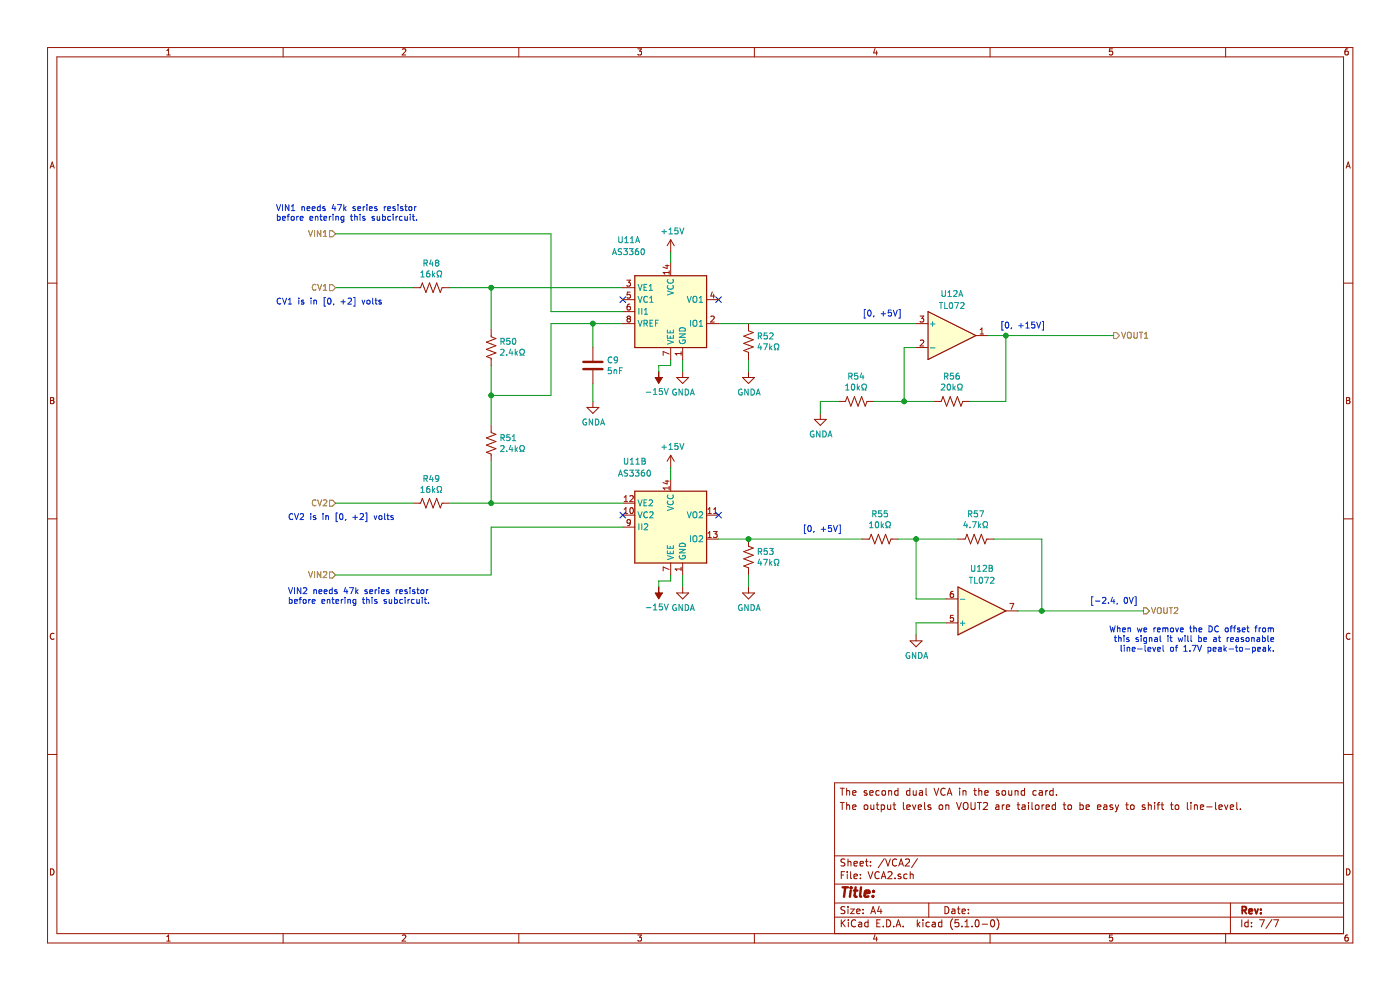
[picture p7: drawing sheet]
<svg xmlns="http://www.w3.org/2000/svg" width="297mm" height="210mm" viewBox="0 0 297 210" stroke-linecap="round" stroke-linejoin="round" font-family="sans-serif">
<g fill="#fffecd" stroke="#fffecd" stroke-width=".25">
<path d="M196.9 66.1l10.1 5.1-10.1 5.1z"/>
<path d="M203.2 124.5l10.2 5.1-10.2 5.1z"/>
<path d="M134.7 104.2h15.2v15.2h-15.2z" fill-rule="evenodd"/>
<path d="M134.7 58.5h15.2v15.2h-15.2z" fill-rule="evenodd"/>
</g>
<path d="M134.7 58.5h15.2v15.2h-15.2zM196.9 66.1l10.1 5.1-10.1 5.1zM134.7 104.2h15.2v15.2h-15.2zM203.2 124.5l10.2 5.1-10.2 5.1z" fill="none" stroke="#981200" stroke-width=".25"/>
<g fill="none" stroke="#981200" stroke-width=".21">
<path d="M10.1 10.1h276.9v189.9h-276.9zM12.1 12.1h272.9v185.9h-272.9zM35.4 11.7h.7M35.4 10.7l.4-.3v1.3M60.1 10.1v2M85.4 10.5l.5-.1 .2 .3-.8 1h.8M110.1 10.1v2M135.3 10.4h.8l-.4 .4 .3 .2v.5l-.1 .2-.6-.2M160 10.1v2M185.6 10.3l-.3 .9h.8M186 10.8v.9M210 10.1v2"/>
<path d="M236 10.4h-.6l-.1 .6 .7-.1v.6l-.2 .2-.5-.2M260 10.1v2M285.9 10.4h-.3l-.2 .3-.1 .7 .3 .3 .4-.2-.1-.6-.3-.1-.3 .3M10.6 35.7l.5-1.3 .4 1.3M10.7 35.3h.7M285.6 35.7l.4-1.3 .4 1.3M285.7 35.3h.6M133 59.4h.8l-.5 .5 .4 .1 .1 .5-.3 .2-.5-.1M141.1 56.4h.9M141.5 56.2v.8l-.9-.3M142 57.4v.8M142 57.8h-1.3l.3 .4"/>
<path d="M142.3 50.9v2.5M142.3 55.9v2.6M142.3 50.9l-.8 1.2M142.3 50.9l.7 1.2M10.1 60.1h2M87.7 61h1.5l.4-1 .8 2 .7-2 .8 2 .7-2 .8 2 .4-1h1.5M104.2 69.9v1.5l1 .4-2 .8 2 .7-2 .8 2 .8-2 .7 1 .4v1.5M125.8 73.7v2.8M125.8 78.5v2.8M132.1 61h2.6M132.1 68.6h2.6M132.1 63.6h2.6"/>
<path d="M132.1 66.1h2.6M133.3 67.6l-.3-.3 .3-.3h.2l.3 .3-.3 .3M133.3 67.6l-.3 .2v.3l.3 .2h.3l.2-.2v-.3l-.3-.2M133.3 67.6h.2M133.6 64.5h-.2a.79 .79 0 0 0-.1 1.3l.3-.1 .2-.5-.3-.2h-.2l-.3 .2M133.7 62h-.6l-.1 .6 .5-.2 .3 .3v.3l-.3 .2-.5-.1M142 75.1l-1.3-.5v.8M142.3 73.7v2.6M144.5 74.6v.7M144.5 75h-1.3l.4 .3M144.8 73.7v2.6M144.8 78.8v1.3"/>
<path d="M149.9 68.6h2.5M149.9 63.6h2.5M150.8 67.2l.5-.2 .2 .4-.8 .9h.8M151.1 61.9l-.3 .9h.8M151.4 62.4v.8M158.8 68.6v1.6l1 .3-2 .8 2 .8-2 .7 2 .8-2 .8 1 .3v1.6M158.8 78.8v1.3M194.3 68.6h2.6M194.3 73.7h2.6M195.2 67h.8l-.5 .5 .4 .2 .1 .4-.3 .2-.5-.1M195.2 72.2l.5-.1 .3 .4-.8 .9h.8M207 71.2h2.6"/>
<path d="M207.9 70.9h.8M207.9 69.9l.4-.3v1.3M285 60.1h2M10.7 84.3h.5l.2 .3-.2 .3 .3 .3-.3 .4h-.5zM10.7 84.9h.5M104.2 90.2v1.6l1 .3-2 .8 2 .8-2 .7 2 .8-2 .7 1 .4v1.5M124.5 86.4h2.5l-1.2 1.3zM125.8 85.1v1.3M142.3 96.6v2.5M142.3 96.6l-.8 1.2M142.3 96.6l.7 1.2M143.6 80.1h2.5l-1.3 1.2z"/>
<path d="M157.5 80.1h2.6l-1.3 1.2zM172.8 89h2.5l-1.3 1.2zM174 87.7v1.3M177.8 85.1h1.6l.3-1 .8 2.1 .8-2.1 .7 2.1 .8-2.1 .7 2.1 .4-1.1h1.6M198.2 85.1h1.5l.4-1 .7 2.1 .8-2.1 .7 2.1 .8-2.1 .8 2.1 .3-1.1h1.6M285.7 84.3h.4l.2 .3-.2 .3 .3 .3-.2 .4h-.5zM285.7 84.9h.4M10.1 110.1h2M87.7 106.7h1.5l.4-1 .8 2 .7-2 .8 2 .7-2 .8 2 .4-1h1.5M132.1 109.3h2.6M132.1 106.7h2.6M132.1 111.8h2.6"/>
<path d="M132.4 108.9h.7M132.4 105.5l.4-.4v1.3M132.4 108l.4-.3v1.2M132.4 106.4h.7M133.6 105.3l.5-.2 .3 .4-.8 .9h.8M133.6 110.3h.1M133.6 110.3h-.5l-.1 .5 .3 .2 .3-.1 .2-.1M133.7 110.3v.9l-.2 .2-.4 .1M133.8 107.7h.1a.67 .67 0 0 1 .5 .6 .67 .67 0 0 1-.5 .6 .83 .83 0 0 1-.1-1.2zM141.1 102.1h.9M141.5 101.9v.8l-.9-.3M142 103.2v.7"/>
<path d="M142 103.5h-1.3l.3 .4M142.3 101.7v2.5M142.3 119.4v2.6M144.8 119.4v2.6M149.9 109.3h2.5M149.9 114.4h2.5M150.2 108.9h.7M150.2 108l.4-.3v1.2M150.2 113.1l.4-.3v1.2M150.2 114h.7M151.4 112.8h.7l-.4 .4 .4 .2v.4l-.2 .2-.5-.1M151.4 108.9h.7"/>
<path d="M151.4 108l.4-.3v1.2M158.8 114.4v1.5l1 .4-2 .7 2 .8-2 .7 2 .8-2 .8 1 .3v1.6M182.9 114.4h1.5l.4-1.1 .8 2.1 .7-2.1 .8 2.1 .8-2.1 .7 2.1 .4-1h1.5M203.2 114.4h1.6l.3-1.1 .8 2.1 .8-2.1 .7 2.1 .8-2.1 .7 2.1 .4-1h1.5M285 110.1h2M11.5 134.4a.58 .58 0 0 0-.8 .6 .58 .58 0 0 0 .8 .5M142 120.8l-1.3-.5v.8M143.6 125.8h2.5l-1.3 1.2zM144.5 120.3v.8M144.5 120.7h-1.3l.4 .4M144.8 124.5v1.3M157.5 125.8h2.6l-1.3 1.2z"/>
<path d="M158.8 124.5v1.3M193.1 135.9h2.5l-1.3 1.3zM194.3 134.7v1.2M200.7 132.1h2.5M200.7 127h2.5M202.2 125.4h-.2a.79 .79 0 0 0-.2 1.3h.4l.1-.5-.2-.3h-.3l-.2 .3M202.2 130.5h-.5l-.1 .6 .5-.1 .2 .3v.3l-.2 .2-.5-.1M213.4 129.6h2.5M214.2 128h.9l-.6 1.3M286.4 134.4a.58 .58 0 0 0-.8 .6 .58 .58 0 0 0 .8 .5M10.1 160h2M178.2 170.2h.9"/>
<path d="M178.2 167.2h.9M178.7 167.2v1.5M178.7 170.2v1.5M179.6 167.2v1.5M179.6 170.2v1.5M179.6 167.8l.2-.1 .4 .1v.9M179.6 170.9l.2-.2 .4 .1v.9M180.9 171.2l.7-.1-.1-.3-.4-.1-.2 .2 .1 .7h.5M180.9 168.2l.7-.1-.1-.3-.4-.1-.2 .2 .1 .7h.5M183.4 170.9l.2-.2 .4 .2v.7l-.2 .1-.4-.1zM183.9 167.8l-.4-.1-.2 .2 .1 .2 .5 .2v.3h-.6M184.5 168.2l.7-.1v-.3l-.5-.1-.2 .2 .1 .7h.6"/>
<path d="M184.7 170.7l.1 .9 .4 .1 .2-.1M185.4 170.7v1M185.9 170.7h.5M186.1 170.2v1.3l.3 .2M186.5 167.8l-.4-.1-.3 .3 .1 .6 .2 .1 .4-.1M187 170.8l.4-.1 .3 .3-.1 .6-.2 .1-.4-.1M187 170.7v1.5M187.2 167.8l.2-.1 .4 .1v.8l-.2 .1-.4-.1zM188.3 170.7l.1 .9 .3 .1 .3-.1M188.5 167.8l.2-.1 .4 .1 .1 .9M188.5 167.7v1M189 170.7v1"/>
<path d="M189.4 170.7h.6M189.7 170.2v1.3l.3 .2M190.5 167.2v1.5M190.5 167.8l-.4-.1-.3 .3 .1 .6 .2 .1 .4-.1M191.6 170.2v1.3l.3 .2M192.4 171.2l.7-.1-.1-.3-.4-.1-.2 .2v.7h.6M193 167.8l-.4-.1-.3 .3 .1 .6 .2 .1 .4-.1M193 167.2v1.5M193.6 170.7l.3 1 .4-1M193.7 167.7l.1 .9 .4 .1 .2-.1M194.4 167.7v1M194.8 171.2l.7-.1-.1-.3-.4-.1-.2 .2 .1 .7h.5"/>
<path d="M195.1 167.8h.6v.9M195.7 168.1l-.7 .2 .2 .4 .5-.1M196.1 170.2v1.3l.3 .2M196.4 167.2v1.3l.3 .2M197.4 170.8l-.3-.1-.2 .2v.3l.5 .1v.3h-.5M198.2 167.2l.5 1.5 .4-1.5M199.3 170.9l.2-.2 .4 .2v.7l-.2 .1-.4-.1zM200.5 167.3a.71 .71 0 0 0-1 .5 .71 .71 0 0 0 .7 .9l.3-.1M200.6 170.9l.3-.2 .3 .1 .1 .9M200.6 170.7v1M200.9 168.7l.5-1.5 .5 1.5M201.1 168.3h.7"/>
<path d="M202.9 170.2l.5 1.5 .5-1.5M203.6 167.2v.1M203.6 167.7v1M204.3 167.8l.2-.1 .4 .1v.9M204.3 167.7v1M204.4 170.4l.3-.2a.53 .53 0 0 1 .7 .5v.5a.51 .51 0 0 1-.8 .4 1.05 1.05 0 0 1-.2-1.2zM206 170.2v1.2l.3 .3h.3l.3-.3v-1.2M206.6 167.7h.5M206.8 167.2v1.3l.3 .2M207.3 170.2h.9M207.6 167.8l.3-.1 .3 .1 .1 .9M207.6 167.2v1.5"/>
<path d="M207.8 170.2v1.5M208.6 170.4l.6-.2 .3 .4-.9 1.1h.9M208.9 168.2l.7-.1v-.3l-.5-.1-.2 .2 .1 .7h.6M211.3 170.8h.5l.1 .9M211.9 171.1l-.7 .3 .2 .3 .5-.1M211.9 167.8l-.3-.1-.2 .2v.2l.5 .2v.3h-.5M212.6 170.7v1M212.6 167.8l.3-.1 .4 .1v.8l-.2 .1-.5-.1zM213.1 170.7l-.5 .3M213.5 171.2l.7-.1-.1-.3-.4-.1-.2 .2 .1 .7h.5M214 167.7l.1 .9 .3 .1 .2-.1M214.6 167.7v1"/>
<path d="M215.3 167.8l.3-.1 .3 .1 .1 .9M215.3 167.7v1M215.8 170.7h.5M216 170.2v1.3l.3 .2M216.8 170.8h.6l.1 .9M217.3 167.8l-.4-.1-.3 .3 .1 .6 .2 .1 .4-.1M217.3 167.2v1.5M217.5 171.1l-.7 .3 .2 .3 .5-.1M218.2 170.2v.2M218.2 170.7v1M218.9 170.2v1.3l.2 .2M219.7 170.9l.2-.2 .4 .2v.7l-.2 .1-.4-.1z"/>
<path d="M219.8 167.8l-.4-.1-.3 .3 .1 .6 .2 .1 .4-.1M220.5 167.8h.6v.9M221.1 170.7v1M221.1 168.1h-.5l-.2 .2 .2 .4 .5-.1M221.5 170.7l-.4 .3M221.8 167.7v1M221.9 171.2l.7-.1v-.3l-.5-.1-.2 .2 .1 .7h.6M222.3 167.7l-.5 .3M223.4 167.8l-.4-.1-.3 .3 .1 .6 .2 .1 .4-.1M223.4 167.2v1.5M223.9 170.8l-.4-.1-.3 .3 .1 .6 .2 .1 .4-.1M223.9 170.2v1.5"/>
<path d="M224.1 168.6v.1M225.6 170.7h.5M225.8 170.2v1.3l.3 .2M226.6 170.9l.2-.2 .5 .2v.7l-.3 .1-.4-.1zM229.1 170.8l.4-.1 .3 .3v.6l-.3 .1-.4-.1M229.1 170.2v1.5M230.4 171.2l.7-.1-.1-.3-.4-.1-.2 .2 .1 .7h.5M232.8 171.2l.7-.1v-.3l-.5-.1-.2 .2 .1 .7h.6M234.2 170.8h.5l.1 .9M234.8 171.1l-.5 .1-.2 .2 .2 .3 .5-.1M236 170.8l-.3-.1-.2 .2v.3l.5 .1v.3h-.5M236.6 170.7l.4 1"/>
<path d="M237 171.7l-.4 .5M237.3 170.7l-.3 1M238.8 170.7h.6M239 170.2v1.3l.4 .2M239.9 170.9l.2-.2 .4 .2v.7l-.2 .1-.4-.1zM242.9 170.8l-.4-.1-.2 .2 .1 .3 .5 .1v.3h-.6M243.6 170.9l.2-.2 .4 .1v.9M243.6 170.2v1.5M245 170.2v.2M245 170.7v1M245.5 170.7h.5M246 170.2l-.3 .2v1.3"/>
<path d="M246.3 170.7h.6M246.5 170.2v1.3l.4 .2M248.3 170.7h.6M248.5 170.2v1.3l.4 .2M249.4 170.9l.2-.2 .4 .2 .1 .5-.1 .2-.4 .1-.2-.1zM251.9 170.2v1.3l.2 .2M252.6 170.2v.2M252.6 170.7v1M253.4 170.9l.2-.2 .3 .1 .1 .9M253.4 170.7v1M254.7 171.2l.7-.1-.1-.3-.4-.1-.2 .2v.7h.6M256 171.2h1.1"/>
<path d="M257.9 170.2v1.3l.2 .2M258.6 171.2l.7-.1-.1-.3-.4-.1-.2 .2v.7h.6M259.8 170.7l.3 1 .4-1M261 171.2l.7-.1-.1-.3-.4-.1-.2 .2 .1 .7h.5M262.4 170.2v1.3l.2 .2M263.1 171.6v.1M285 166.1h-108v31.9M285 160h2M10.7 184.3a.65 .65 0 0 1 .8 .7 .65 .65 0 0 1-.8 .6zM35.4 198.7l.4-.4v1.3M35.4 199.6h.7M60.1 198v2"/>
<path d="M85.4 198.4l.5-.1 .2 .4-.8 .9h.8M110.1 198v2M135.3 198.3h.8l-.4 .5 .3 .1v.6l-.1 .1-.6-.1M160 198v2M177 194.5h108M177 191.5h108M177 187.5h108M177 181.5h108M178.5 185.6h.5M178.5 195.1v1.5M178.7 195.7l.6 .9M179.2 184.9h-.7v1.5"/>
<path d="M179.2 192.4l-.5-.1-.3 .3 .1 .3 .7 .3v.5l-.2 .1-.6-.1M179.2 182.3l-.5-.1-.3 .3 .1 .3 .7 .3v.5l-.2 .1-.6-.1M179.3 195.1l-.8 .9M179.7 184.9v.1M179.7 185.4v1M179.9 182.2v1.5M179.9 192.3v.2M179.9 192.8v1M179.9 182.8l.2-.1 .4 .1v.9M180 195.1v.2M180 195.6v1M180.5 192.8h.7l-.7 1h.7"/>
<path d="M180.5 184.9v1.3l.2 .2M181.2 185.9l.7-.1-.1-.3-.4-.1-.2 .2v.7h.6M181.2 183.2l.7-.1-.1-.3-.4-.1-.2 .2v.7h.6M181.5 195.3a.59 .59 0 0 0-.7-.1 .59 .59 0 0 0-.2 .8 .56 .56 0 0 0 .3 .5 .56 .56 0 0 0 .6 0M181.7 193.3l.8-.1-.1-.3-.5-.1-.2 .2 .1 .7h.6M182.2 195.7h.5l.1 .9M182.5 183.2l.7-.1-.1-.3-.4-.1-.2 .2v.7h.6M182.5 186.3v.1M182.5 185.5v.1M182.8 196h-.5l-.2 .2 .2 .4 .5-.1M183.1 193.7v.1M183.1 192.9v.1"/>
<path d="M183.6 182.7h.6M183.8 182.2v1.3l.4 .2M184.2 195.7l-.5-.1-.3 .3 .1 .6 .2 .1 .5-.1M184.2 195.1v1.5M184.2 184.9l.5 1.5 .5-1.5M184.7 182.8v.1M184.7 183.6v.1M184.7 193.8l.5-1.5 .5 1.5M184.9 193.4h.7M185.6 198.3l-.3 .9h.8M186 198.8v.8M186 195.8h.5"/>
<path d="M186.5 192.2l-.3 1.1h.9M186.5 185a.59 .59 0 0 0-.7 0 .59 .59 0 0 0-.2 .8 .56 .56 0 0 0 .3 .5 .56 .56 0 0 0 .6 0M186.7 195.1h-.7v1.5h.7M186.9 192.8v1M187 186.4l.5-1.5 .4 1.5M187.1 186h.7M187.4 196.5v.1M187.6 182.1l-1.3 2M187.9 182.2l.5 1.5 .5-1.5M188.1 195.1a.76 .76 0 0 1 .9 .8 .76 .76 0 0 1-.9 .7zM188.4 185l.6-.1 .2 .4-.9 1.1h.9M189.6 196.5v.1"/>
<path d="M189.9 186.3v.1M190.1 196.6l.5-1.5 .5 1.5M190.2 196.2h.7M190.2 182.4a.59 .59 0 0 0-.7-.1 .59 .59 0 0 0-.2 .8 .56 .56 0 0 0 .3 .5 .56 .56 0 0 0 .6 0M190.7 183.7l.5-1.5 .4 1.5M190.8 183.3h.7M191.1 185.5l-.4-.1-.2 .2 .1 .2 .5 .2v.3h-.6M191.6 196.5v.1M192.1 182.4l.6-.2 .2 .4-.9 1.1h.9M192.4 185.5l-.4-.1-.3 .3 .1 .6 .2 .1 .4-.1M193.1 185.5l.2-.1 .4 .1v.9M193.1 184.9v1.5"/>
<path d="M194.6 195.1v1.5M194.6 182.1l-1.2 2M194.7 196l.5 .6M195.2 195.6l-.6 .6M195.8 195.1v.2M195.8 195.6v1M197 191.5v3M197.2 195.7l-.5-.1-.3 .3 .1 .6 .2 .1 .5-.1M197.8 195.7h.6v.9M198.4 196l-.7 .2 .2 .4 .5-.1M199.8 195.7l-.4-.1-.3 .3v.6l.3 .1 .4-.1M199.8 195.1v1.5"/>
<path d="M200.5 192.3a.75 .75 0 0 1 .8 .8 .75 .75 0 0 1-.8 .7zM202 192.9h.5l.1 .9M202.1 194.9a1.71 1.71 0 0 0 0 2.3M202.6 193.2h-.5l-.2 .3 .2 .3 .5-.1M203.1 192.8h.6M203.3 192.3v1.3l.4 .2M203.4 195.1h-.8v.7l.7-.1 .1 .3v.5l-.2 .1-.6-.1M204.1 196.5v.1M204.1 193.3l.7-.1-.1-.3-.4-.1-.2 .2 .1 .7h.5M204.7 196.6h.9M204.7 195.5l.4-.4v1.5M205.4 193.7v.1"/>
<path d="M205.4 192.9v.1M206.2 196.5v.1M207 195.3l.3-.2a.86 .86 0 0 1-.1 1.5l-.2-.1-.1-.5zM208.4 196h1.1M210 198v2M210.3 195.2l.2-.1a.8 .8 0 0 1 .5 .8 .8 .8 0 0 1-.5 .7 1 1 0 0 1-.2-1.4zM211.5 194.9a1.71 1.71 0 0 1 0 2.3M236 198.3h-.6l-.1 .6h.7v.6l-.2 .1-.5-.1M260 198v2M261 191.5v6.5M263.4 195.1v1.5M264.8 195.7l-.4-.1-.3 .3 .1 .6h.6"/>
<path d="M264.8 195.1v1.5M265.5 196.5v.1M265.5 195.7v.1M267.2 195.1h1l-.6 1.5M269.8 195l-1.2 2M270.2 195.1h1l-.6 1.5M285.7 184.3a.65 .65 0 0 1 .7 .7 .65 .65 0 0 1-.7 .6zM285.9 198.3l-.3 .1-.2 .2-.1 .8 .3 .2 .4-.1-.1-.6-.3-.1-.3 .3"/>
</g>
<g fill="none" stroke="#009596" stroke-width=".21">
<path d="M89.3 57.8l.3-.3v1.2M89.3 58.7h.7M89.9 55.8h.7v-.5l-.7-.1v1.2M90.3 55.8l.4 .6M91.1 57.5h-.2a.79 .79 0 0 0-.2 1.2h.4l.1-.5-.2-.2h-.3l-.2 .2M91.4 55.1l-.3 .9h.8M91.8 55.6v.8M91.8 57.5v1.2M91.9 58.3l.3 .4M92.2 57.9l-.4 .5M92.6 55.7l-.2-.2 .2-.3h.2l.3 .2-.3 .3M92.6 55.7l-.2 .2v.4l.2 .1h.4l.1-.2v-.3l-.3-.2"/>
<path d="M92.6 55.7h.2M92.7 58.7h.3v-.2a.55 .55 0 0 1-.2-.8 .55 .55 0 0 1 .8-.1l.1 .5-.3 .6h.3M129.9 54l.4-1.3 .5 1.3M130.1 53.7h.6M131.3 50.2v1l.2 .3 .4-.1 .1-.2v-1M131.9 52.8l-.5-.1-.3 .3 .2 .3 .5 .2v.4l-.7 .1M132.3 52.7h.8l-.4 .5 .3 .2 .1 .4-.3 .2-.5-.1M132.5 51.5h.8M132.5 50.6l.4-.4v1.3M133.5 52.7h.8l-.4 .5 .3 .2v.5l-.1 .1-.6-.1M133.8 51.5h.7M133.8 50.6l.3-.4v1.3"/>
<path d="M134.8 51.5l.5-1.3 .4 1.3M134.9 51.1h.7M135.4 52.7h-.3a.79 .79 0 0 0-.1 1.3h.4l.1-.5-.2-.3h-.3l-.2 .3M136.1 52.9l.2-.2a.69 .69 0 0 1 .4 .7 .69 .69 0 0 1-.4 .6l-.3-.5zM140.4 49.1h1M140.9 48.7v.9M141.7 59.3a.56 .56 0 0 0 .5 .8 .56 .56 0 0 0 .5-.8M141.9 48.7l.4-.3v1.2M141.9 49.6h.8M143.8 48.4h-.6l-.1 .6 .2-.2 .5 .2v.5l-.2 .1-.5-.1M144.2 48.4l.4 1.2 .5-1.2M106.2 74.2l.5-.1 .2 .3-.8 .9h.8"/>
<path d="M106.3 72.4h.6v-.5l-.6-.1v1.2M106.6 72.4l.4 .6M107.5 75.2v.1M108.2 71.8h-.7v.6l.2-.2 .5 .2v.5l-.2 .1-.5-.1M108.3 74l-.3 .9h.8M108.6 74.5v.8M108.8 71.9l.2-.1a.67 .67 0 0 1 .4 .6 .67 .67 0 0 1-.4 .6l-.3-.4zM109.3 74.1v1.2M109.4 74.9l.4 .4M109.8 74.5l-.5 .5M110.3 75.3h.3v-.2a.55 .55 0 0 1-.3-.8 .55 .55 0 0 1 .9 0v.4l-.3 .6h.3M129.7 78h-.6l-.1 .6 .5-.1 .2 .3v.3l-.2 .2-.5-.1"/>
<path d="M129.8 75.8a.56 .56 0 0 0-.8 .5 .56 .56 0 0 0 .8 .5M130.3 78.4v.9M130.3 78.6l.5-.1v.8M131 76.3l-.2 .2-.4-.1-.1-.1v-.5l.5-.1 .2 .3-.2 .8-.4 .2M131.4 78.6h.4M132 78h-.6v1.3M135.4 67.9l.4 1.3 .4-1.3M135.4 60.3l.4 1.3 .4-1.3M135.4 62.9l.4 1.2 .4-1.2M135.5 65.4v1.3M136.1 65.4v1.3M136.6 68.6l.6-.1 .2-.1-.1-.3-.7-.2v1.3"/>
<path d="M136.6 60.9h.5M136.7 66.7h.7M136.7 65.7l.4-.3v1.3M136.9 68.6l.5 .6M137.2 60.3h-.6v1.3h.6M137.4 63a.58 .58 0 0 0-.8 .5 .58 .58 0 0 0 .7 .6l.1-.1M137.7 61.6h.8M137.7 60.7l.4-.4v1.3M137.8 64.1h.8M137.8 63.2l.4-.3v1.2M137.9 68.5h.4M138.5 67.9h-.6v1.3h.6"/>
<path d="M139.1 68.5h.4M139.6 67.9h-.5v1.3M141.6 70v.6h1.2v-.6M141.6 71.1v.6h1.2v-.6M141.6 61.7l1.2 .4-1.2 .5M141.6 72.1l1.2 .5-1.2 .4M141.7 60.6a.56 .56 0 0 0 .5 .8 .56 .56 0 0 0 .5-.8M142.2 70.2v.4M142.2 71.3v.4M144.1 70.8h1.3l-1.3 .8h1.3M144.2 72.1a.57 .57 0 0 0 .6 .8 .57 .57 0 0 0 .5-.8h-.5v.3M144.3 69.6a.67 .67 0 0 1 .7-.1 .67 .67 0 0 1 .4 .7h-1.3z"/>
<path d="M145.8 62.9l.4 1.2 .5-1.2M146.5 67.9v1.3M147.1 63l.2-.1a.44 .44 0 0 1 .5 .4v.6l-.5 .2-.2-.2zM147.1 68.1l.2-.2a.44 .44 0 0 1 .5 .5v.6l-.5 .2-.2-.2zM148.3 69.2h.8M148.3 63.2l.4-.3v1.2M148.3 68.3l.4-.4v1.3M148.3 64.1h.8M160.9 71.3l.6-.1v-.4l-.6-.2v1.3M161.1 72.9l-.3 .9h.8M161.2 71.3l.4 .6M161.4 73.4v.8"/>
<path d="M162 72.9h.8l-.5 1.3M162.8 70.6h-.7v.6l.2-.1 .5 .1v.6l-.3 .1-.4-.1M163.3 70.8l.5-.2 .2 .4-.8 .9h.8M163.3 72.9v1.3M163.4 73.7l.4 .5M163.8 73.4l-.5 .4M164.3 74.2h.3v-.2a.55 .55 0 0 1-.3-.9 .55 .55 0 0 1 .9 0v.5l-.3 .6h.3M180.1 79.8h.6v-.5l-.6-.1v1.2M180.4 79.8l.4 .6M181.9 79.2h-.6v.6l.2-.2 .4 .2v.5l-.2 .1-.4-.1M182.8 79.1l-.3 .9h.8M183.1 79.6v.8"/>
<path d="M197.4 73.8h1M197.4 68.7h1M197.8 68.2v1M199.3 64.2h.7M199.6 64.2v1.2M199.8 61.6v1.1l.3 .2h.3l.2-.2v-1.1M200.4 79.8h.6v-.5l-.6-.1v1.2M200.4 64.2v1.2h.6M200.7 79.8l.4 .6M201.1 62.9h.7M201.1 62l.4-.4v1.3M201.5 64.3l.2-.1a.69 .69 0 0 1 .4 .6 .69 .69 0 0 1-.4 .6l-.3-.4z"/>
<path d="M202.3 79.2h-.6l-.1 .6 .2-.2 .5 .2v.5l-.2 .1-.5-.1M202.3 61.8l.5-.2 .2 .4-.8 .9h.8M202.5 64.2h.9l-.6 1.2M203.4 62.9l.4-1.3 .4 1.3M203.4 79.2l-.4 .1-.2 .4v.6l.6 .1 .1-.2-.1-.5-.3-.1-.3 .3M203.5 62.5h.6M203.8 64.3l.5-.1 .2 .3-.8 .9h.8M106.2 94.6l.5-.1 .2 .4-.8 .9h.8M106.3 92.9l.6-.1v-.5l-.6-.1v1.3M106.6 92.9l.4 .6M107.5 95.7v.1M108.2 92.2h-.7v.6l.2-.1 .5 .1v.6l-.2 .1-.5-.1"/>
<path d="M108.3 94.5l-.3 .9h.8M108.6 95v.8M108.7 93.5h.7M108.7 92.6l.3-.4v1.3M109.3 94.5v1.3M109.4 95.3l.4 .5M109.8 95l-.5 .4M110.3 95.8h.3v-.2a.55 .55 0 0 1-.3-.9 .55 .55 0 0 1 .9 0v.5l-.3 .6h.3M124.4 89a.57 .57 0 0 0-.8 .5 .57 .57 0 0 0 .8 .5v-.4h-.2M125.7 88.9v1.3l-.7-1.3v1.3M126.3 88.9a.64 .64 0 0 1 .8 .6 .64 .64 0 0 1-.8 .7zM127.4 90.2l.4-1.3 .4 1.3"/>
<path d="M127.5 89.8h.6M132.5 97.2v1l.2 .3h.2l.3-.3v-1M133.1 99.8l-.4-.1-.3 .3 .1 .3 .6 .2v.4h-.7M133.6 99.7h.8l-.5 .5 .4 .1 .1 .5-.3 .2-.5-.1M133.7 98.5h.7M133.7 97.5l.4-.3v1.3M134.8 99.7h.8l-.5 .5 .4 .1v.6l-.2 .1-.5-.1M134.9 98.5h.8M134.9 97.5l.4-.3v1.3M136.2 97.2l.6 .1 .1 .2-.3 .3 .3 .2-.1 .4-.6 .1zM136.2 97.8h.4M136.6 99.7h-.2a.79 .79 0 0 0-.1 1.3l.3-.1 .2-.4-.3-.3h-.2l-.3 .3"/>
<path d="M137.1 83.2h1M137.4 99.9l.2-.2a.69 .69 0 0 1 .4 .7 .69 .69 0 0 1-.4 .6l-.3-.5zM138.6 83.7h.8M138.6 82.8l.4-.4v1.3M140.4 94.8h1M140.5 82.4h-.6l-.1 .6 .2-.1 .5 .1v.5l-.2 .2-.5-.2M140.9 94.4v.9M140.9 82.4l.4 1.3 .5-1.3M141.9 95.3h.8M141.9 94.4l.4-.3v1.2M143.4 82.6a.57 .57 0 0 0-.7 .6 .57 .57 0 0 0 .8 .5v-.4h-.3M143.8 94.1h-.6l-.1 .6 .2-.2 .5 .2v.5l-.2 .1-.5-.1"/>
<path d="M144.2 94.1l.4 1.2 .5-1.2M144.7 82.5v1.3l-.7-1.3v1.3M145.4 82.5a.64 .64 0 0 1 .7 .7 .64 .64 0 0 1-.7 .6zM146.4 83.8l.5-1.3 .4 1.3M146.6 83.4h.6M157.4 82.6a.57 .57 0 0 0-.8 .6 .57 .57 0 0 0 .8 .5v-.4h-.2M158.7 82.5v1.3l-.7-1.3v1.3M159.3 82.5a.64 .64 0 0 1 .8 .7 .64 .64 0 0 1-.8 .6zM160.4 83.8l.4-1.3 .5 1.3M160.5 83.4h.7M172.6 91.5a.57 .57 0 0 0-.7 .6 .57 .57 0 0 0 .8 .5v-.4h-.2M174 91.4v1.3l-.8-1.3v1.3"/>
<path d="M174.6 91.4a.64 .64 0 0 1 .7 .7 .64 .64 0 0 1-.7 .6zM175.7 92.7l.4-1.3 .4 1.3M175.8 92.3h.6M179.4 82.7h.7M179.4 81.8l.4-.3v1.2M180.7 81.6l.2-.1a.67 .67 0 0 1 .5 .6 .67 .67 0 0 1-.5 .6l-.3-.4zM181.9 81.5v1.2M182 82.3l.4 .4M182.4 81.9l-.5 .5M182.8 82.7h.3v-.2a.55 .55 0 0 1-.2-.8 .55 .55 0 0 1 .9-.1v.5l-.3 .6h.3M199.7 81.6l.5-.1 .2 .3-.8 .9h.8M201 81.6l.2-.1a.67 .67 0 0 1 .5 .6 .67 .67 0 0 1-.5 .6l-.3-.4z"/>
<path d="M202.2 81.5v1.2M202.3 82.3l.4 .4M202.7 81.9l-.5 .5M203.2 82.7h.3v-.2a.55 .55 0 0 1-.3-.8 .55 .55 0 0 1 .9-.1v.5l-.3 .6h.3M89.3 104.4h.7M89.3 103.5l.3-.3v1.2M89.9 101.5h.7v-.5l-.7-.1v1.2M90.3 101.5l.4 .6M91.1 103.2h-.2a.79 .79 0 0 0-.2 1.2h.4l.1-.5-.2-.2h-.3l-.2 .2M91.4 100.8l-.3 .9h.8M91.8 101.3v.8M91.8 103.2v1.2"/>
<path d="M91.9 104l.3 .4M92.2 103.6l-.4 .5M92.7 104.4h.3v-.2a.55 .55 0 0 1-.2-.8 .55 .55 0 0 1 .8 0l.1 .4-.3 .6h.3M93.1 101.4l-.3 .3-.3-.1-.1-.6 .4-.1 .3 .2-.1 .7-.2 .3h-.3M131.2 101l.4-1.3 .5 1.3M131.3 100.6h.6M135.4 108.6l.4 1.2 .4-1.2M135.4 106l.4 1.3 .4-1.3M135.5 111.1v1.3M136.1 111.1v1.3M136.6 106.6h.5M136.7 111.2l.5-.1 .2 .4-.8 .9h.8"/>
<path d="M137.2 106h-.6v1.3h.6M137.4 108.7a.58 .58 0 0 0-.8 .5 .58 .58 0 0 0 .7 .6l.1-.1M137.7 106.1l.5-.1 .3 .4-.8 .9h.8M137.8 108.7l.5-.1 .3 .3-.8 .9h.8M141.6 107.4l1.2 .5-1.2 .4M141.6 115.7v.6h1.2v-.6M141.6 116.8v.7h1.2v-.7M141.6 117.9l1.2 .4-1.2 .4M141.7 106.3a.56 .56 0 0 0 .5 .8 .56 .56 0 0 0 .5-.8M141.7 105a.56 .56 0 0 0 .5 .8 .56 .56 0 0 0 .5-.8M142.2 115.9v.4M142.2 117v.5"/>
<path d="M144.1 116.5h1.3l-1.3 .8h1.3M144.2 117.9a.57 .57 0 0 0 .6 .7 .57 .57 0 0 0 .5-.8h-.5v.3M144.3 115.3a.67 .67 0 0 1 .7-.1 .67 .67 0 0 1 .4 .7h-1.3zM145.8 108.6l.4 1.2 .5-1.2M146.5 113.6v1.3M147.1 108.7l.2-.1a.44 .44 0 0 1 .5 .4v.7l-.5 .1-.2-.1zM147.1 113.8l.2-.2a.44 .44 0 0 1 .5 .5v.6l-.5 .2-.2-.2zM148.3 108.7l.5-.1 .3 .3-.8 .9h.8M148.3 113.8l.5-.2 .3 .4-.8 .9h.8M160.9 117l.6-.1v-.4l-.6-.2v1.3M161.1 118.6l-.3 .9h.8M161.2 117l.4 .6"/>
<path d="M161.4 119.1v.8M162 118.6h.8l-.5 1.3M162.8 116.3h-.7v.6l.2-.1 .5 .1v.6l-.3 .1-.4-.1M163.2 116.3h.8l-.4 .5 .3 .1 .1 .5-.2 .2-.6-.1M163.3 118.6v1.3M163.4 119.4l.4 .5M163.8 119.1l-.5 .5M164.3 119.9h.3v-.2a.55 .55 0 0 1-.3-.8 .55 .55 0 0 1 .9-.1v.5l-.3 .6h.3M184.5 111.9h.7M184.5 111l.3-.3v1.2M185.1 109h.7v-.5l-.7-.1v1.2M185.5 109l.4 .6"/>
<path d="M185.8 110.8l.2-.1a.67 .67 0 0 1 .4 .6 .67 .67 0 0 1-.4 .6l-.3-.4zM187 110.7v1.2M187 108.4h-.6l-.1 .6 .2-.2 .5 .2v.5l-.2 .1-.5-.1M187.1 111.5l.3 .4M187.4 111.1l-.4 .5M187.9 111.9h.3v-.2a.55 .55 0 0 1-.2-.8 .55 .55 0 0 1 .8-.1l.1 .5-.3 .6h.3M188.2 108.4h-.6v.6l.4-.2 .3 .3v.3l-.3 .2-.4-.1M204.8 110.6l-.3 .9h.8M205.1 111.1v.8M205.5 109h.6v-.5l-.6-.1v1.2M205.8 109l.4 .6M205.8 111.8v.1"/>
<path d="M206.1 119.9v1.1l.2 .2h.3l.2-.2v-1.1M206.3 110.7h.8l-.5 1.2M207.3 108.4h-.6v.6l.2-.2 .4 .2v.5l-.2 .1-.4-.1M207.6 110.7v1.2M207.7 111.5l.4 .4M207.8 108.4h.9l-.6 1.2M208.1 111.1l-.5 .5M208.5 111.9h.3v-.2a.55 .55 0 0 1-.2-.8 .55 .55 0 0 1 .9-.1v.5l-.3 .6h.3M209.8 119.9l.6 .1 .1 .3-.2 .2 .3 .3-.2 .3-.6 .1zM137.1 128.9h1M138.6 128.5l.4-.4v1.3M138.6 129.4h.8"/>
<path d="M140.5 128.1h-.6l-.1 .6 .2-.1 .5 .1v.6l-.2 .1-.5-.1M140.9 128.1l.4 1.3 .5-1.3M143.4 128.3a.57 .57 0 0 0-.7 .6 .57 .57 0 0 0 .8 .5v-.4h-.3M144.7 128.2v1.3l-.7-1.3v1.3M145.4 128.2a.64 .64 0 0 1 .7 .7 .64 .64 0 0 1-.7 .6zM146.4 129.5l.5-1.3 .4 1.3M146.6 129.2h.6M157.4 128.3a.57 .57 0 0 0-.8 .6 .57 .57 0 0 0 .8 .5v-.4h-.2M158.7 128.2v1.3l-.7-1.3v1.3M159.3 128.2a.64 .64 0 0 1 .8 .7 .64 .64 0 0 1-.8 .6zM160.4 129.5l.4-1.3 .5 1.3M160.5 129.2h.7"/>
<path d="M192.9 138.5a.57 .57 0 0 0-.7 .5 .57 .57 0 0 0 .8 .5v-.4h-.2M194.3 138.4v1.3l-.7-1.3v1.3M194.9 138.4a.64 .64 0 0 1 .7 .6 .64 .64 0 0 1-.7 .7zM196 139.7l.4-1.3 .4 1.3M196.1 139.3h.6M203.7 132.2h1M203.7 127.1h1M204.2 131.7v1M205.6 122.5h.7M206 122.5v1.2M206.8 122.5v1.2h.6M207.4 121.2h.7"/>
<path d="M207.4 120.3l.3-.4v1.3M207.9 122.6l.1-.1a.69 .69 0 0 1 .5 .6 .69 .69 0 0 1-.5 .6l-.3-.5zM208.6 120l.4-.1 .3 .4-.8 .9h.8M208.9 122.5h.8l-.5 1.2M209.8 120.5h.5M210.1 122.6l.5-.1 .3 .3-.8 .9h.8"/>
</g>
<g fill="#981200" stroke="#981200" stroke-width=".21">
<path d="M139.7 78.8v1.3h.8l-.8 1.2-.7-1.2h.7z" fill-rule="evenodd"/>
<path d="M139.7 124.5v1.3h.8l-.8 1.2-.7-1.2h.7z" fill-rule="evenodd"/>
</g>
<g fill="none" stroke="#009300" stroke-width=".21">
<path d="M71.2 49.6h45.7v16.5h15.2M142.3 53.4v2.5M71.2 61h16.5M95.3 61h36.8M104.2 61v8.9M104.2 77.5v12.7M125.8 68.6v5.1M132.1 68.6h-15.2v15.3h-12.7M142.3 76.3v1.2h-2.6v1.3M144.8 76.3v2.5M152.4 68.6h41.9M158.8 76.3v2.5"/>
<path d="M194.3 73.7h-2.5v11.4M209.6 71.2h26.6M213.4 71.2v13.9h-7.6M104.2 97.8v8.9M125.8 81.3v3.8M142.3 99.1v2.6M177.8 85.1h-3.8v2.6M185.5 85.1h12.7M71.2 106.7h16.5M95.3 106.7h36.8M132.1 111.8h-27.9v10.2h-33M152.4 114.4h30.5"/>
<path d="M190.5 114.4h12.7M194.3 114.4v12.6h6.4M210.8 114.4h10.2v15.2M142.3 122v1.2h-2.6v1.3M144.8 122v2.5M158.8 122v2.5M200.7 132.1h-6.4v2.6M215.9 129.6h26.7"/>
</g>
<path d="M131.5 63l1.2 1.2M132.7 63l-1.2 1.2M151.8 63l1.3 1.2M153.1 63l-1.3 1.2M131.5 108.7l1.2 1.2M132.7 108.7l-1.2 1.2M151.8 108.7l1.3 1.2M153.1 108.7l-1.3 1.2" fill="none" stroke="#011996" stroke-width=".21"/>
<g fill="none" stroke="#969400" stroke-width=".21">
<path d="M65.5 48.9l.4 1.3 .4-1.3M66.7 48.9v1.3M68.1 48.9v1.3l-.8-1.3v1.3M68.6 49.2l.4-.3v1.3M68.6 50.2h.7M69.9 49h.6l.7 .6-.7 .6h-.6zM67 60.4a.56 .56 0 0 0-.7 .1 .56 .56 0 0 0 0 .8l.4 .3 .3-.1M67.4 60.3l.4 1.3 .4-1.3M68.6 61.6h.7M68.6 60.7l.4-.4v1.3M69.9 60.4h.6l.7 .6-.7 .7h-.6zM236.2 70.5h.7l.6 .7-.6 .6h-.7z"/>
<path d="M237.9 70.5l.5 1.2 .4-1.2M239.2 70.6l.3-.1a.44 .44 0 0 1 .5 .4l-.1 .7-.4 .1-.3-.1zM240.6 70.5v1l.2 .2h.2l.3-.2v-1M241.7 70.5h.7M242.1 70.5v1.2M242.8 71.7h.7M242.8 70.8l.3-.3v1.2M67 106.1a.56 .56 0 0 0-.7 .1 .56 .56 0 0 0 0 .8l.4 .3 .3-.1M67.4 106l.4 1.3 .4-1.3M68.6 106.1l.5-.1 .2 .4-.8 .9h.8M69.9 106.1h.6l.7 .6-.7 .7h-.6zM65.5 121.3l.4 1.2 .4-1.2"/>
<path d="M66.7 121.3v1.2M68.1 121.3v1.2l-.8-1.2v1.2M68.6 121.4l.5-.1 .2 .3-.8 .9h.8M69.9 121.3h.6l.7 .7-.7 .6h-.6zM242.6 129h.6l.7 .6-.7 .6h-.6zM244.3 128.9l.4 1.2 .5-1.2M245.6 129.1l.2-.2a.44 .44 0 0 1 .5 .4v.7l-.5 .1-.2-.1zM246.9 128.9v1l.2 .2h.3l.2-.2v-1M248 128.9h.8M248.4 128.9v1.2M249.1 129l.5-.1 .3 .3-.8 .9h.8"/>
</g>
<g fill="none" stroke="#0327cd" stroke-width=".21">
<path d="M58.7 43.4l.4 1.3 .4-1.3M58.8 45.5v1.2M58.8 45.9h.4l.3 .2-.2 .6h-.5M59.9 43.4v1.3M59.9 46.3l.6-.1v-.3h-.4l-.2 .2 .1 .6h.5M60.9 45.9h.5M61.3 43.4v1.3l-.8-1.3v1.3M61.4 45.5l-.3 .1v1.1M61.8 44.7h.7M61.8 43.8l.4-.4v1.3M61.9 45.9l.5 .1-.1 .7-.5-.1zM63 45.9v.8"/>
<path d="M63.3 45.9l-.3 .2M63.7 46.3l.6-.1-.1-.3h-.3l-.2 .2v.6h.5M64 43.8v.9M64 44l.5-.1 .1 .8M65.1 44.2l.6-.1v-.2l-.4-.1-.2 .2 .1 .6h.5M65.7 46.3l.7-.1-.1-.3h-.4l-.2 .2 .1 .6h.5M66.2 44.2l.6-.1v-.2l-.4-.1-.2 .2 .1 .6h.5M66.9 46l.5-.1 .1 .8M66.9 45.9v.8M67.9 45.9h.4M67.9 43.9l-.3-.1-.3 .3 .2 .5h.4M67.9 43.4v1.3"/>
<path d="M68 45.5v1.1l.3 .1M68.7 46.3l.6-.1v-.3h-.4l-.2 .2 .1 .6h.5M68.9 43.9l-.3-.1-.1 .2v.2l.4 .1v.3h-.4M69.9 45.9v.8M70.2 45.9l-.3 .2M70.6 45.5v.1M70.6 45.9v.8M70.8 43.4l-.3 .8h.8M71.1 43.8v.9M71.3 46l.4-.1 .1 .8M71.3 45.9v.8M71.6 43.4h.9l-.6 1.3"/>
<path d="M72.9 43.4v1.3M72.9 45.9v1.1l-.2 .2-.3-.1M72.9 45.9h-.3l-.3 .2 .2 .6h.4M73.1 44.2l.3 .5M73.4 43.8l-.5 .5M74.3 45.9h.5M74.5 45.5v1.1l.3 .1M75.2 46l.5-.1 .1 .8M75.2 45.5v1.2M75.3 43.9l-.2-.1-.2 .2v.2l.4 .1v.3h-.4M75.9 44.2l.6-.1-.1-.2-.3-.1-.2 .2 .1 .6h.4M76.4 45.5v.1"/>
<path d="M76.4 45.9v.8M77 43.8v.9M77.4 43.8l-.4 .3M77.4 45.9h-.3l-.2 .2 .1 .1 .4 .2v.3h-.5M77.8 43.4v.1M77.8 43.8v.9M78.4 44.2l.6-.1-.1-.2-.3-.1-.2 .2v.6h.5M79.4 45.9h-.3l-.2 .2 .1 .1 .4 .2v.3h-.5M79.9 43.9l-.3-.1-.1 .2v.2l.4 .1v.3h-.4M80 45.9l.1 .8 .5-.1M80.6 45.9v.8M81.2 45.9h.3l.3 .2-.2 .6h-.4"/>
<path d="M81.2 45.5v1.2M81.5 43.8v.9M81.9 43.8l-.4 .3M82.3 44.2l.6-.1-.1-.2-.4-.1-.1 .2v.6h.5M82.9 45.9h-.4l-.2 .2 .1 .6h.5M83.4 45.5v.1M83.4 45.9v.8M83.8 43.9l-.3-.1-.2 .2 .1 .2 .4 .1v.3h-.5M84 45.9v.8M84.4 45.9l-.4 .2M84.4 43.4v.1M84.4 43.8v.9"/>
<path d="M85.3 45.9h-.3l-.3 .2 .1 .6h.5M85.5 43.9l-.4-.1-.1 .2v.2l.5 .1v.3h-.5M85.9 45.9v.8l.5-.1M85.9 43.8h.5M86.1 43.4v1.1l.3 .2M86.4 45.9v.8M86.8 44l.2-.2 .3 .2v.6l-.5-.1zM87 45.5v.1M87 45.9v.8M87.5 45.9h.4M87.6 45.5v1.1l.3 .1M87.9 43.8v.9"/>
<path d="M88.3 43.8l-.4 .3M88.3 46.6v.1M59.6 63.4a.56 .56 0 0 0-.8 .5 .56 .56 0 0 0 .8 .5M59.9 63.2l.5 1.3 .4-1.3M61.2 64.5h.7M61.2 63.6l.3-.4v1.3M63.4 63.2v.2M63.4 63.7v.8M64.4 63.7h-.3l-.2 .1 .1 .2 .4 .1v.4h-.5M66 63.2v.2M66 63.7v.8M66.6 63.8l.5-.1v.8"/>
<path d="M66.6 63.7v.8M69.1 63.1h-.3v1.8h.3M69.6 63.4l.2-.2a.67 .67 0 0 1 .4 .7 .67 .67 0 0 1-.4 .6l-.3-.5zM70.8 64.5l-.1 .2M72.3 64h1M72.8 63.5v1M73.8 63.4l.5-.2 .3 .4-.8 .9h.8M75 63.1h.3v1.8h-.3M76.8 63.7l.3 .8 .3-.8M77.9 63.8l.2-.1 .3 .1v.7l-.5-.1zM79.1 63.2v1.1l.1 .2M79.5 63.7h.5"/>
<path d="M79.7 63.2v1.1l.3 .2M80.9 63.7h-.3l-.2 .1v.2l.5 .1v.4h-.5M183.7 65.6h-.4v1.9h.4M184.2 65.9l.2-.1a.67 .67 0 0 1 .4 .6 .67 .67 0 0 1-.4 .6l-.3-.4zM185.4 67l-.1 .2M186.9 66.6h1M187.4 66.1v.9M189.1 65.8h-.6l-.1 .6 .2-.1h.4l.1 .6-.2 .1-.5-.1M189.5 65.8l.4 1.2 .5-1.2M190.7 65.6h.3v1.9h-.3M212.9 68.2h-.4v1.8h.4M213.4 68.4l.2-.1a.67 .67 0 0 1 .4 .6 .67 .67 0 0 1-.4 .7l-.3-.5z"/>
<path d="M214.6 69.5l-.1 .3M216.1 69.1h1M216.6 68.6v1M217.6 69.6h.7M217.6 68.7l.4-.4v1.3M219.5 68.3h-.6l-.1 .6 .2-.1 .5 .1v.6l-.2 .1-.5-.1M219.9 68.3l.4 1.3 .5-1.3M221.1 68.2h.3v1.8h-.3M62.1 109.1a.56 .56 0 0 0-.8 .5 .56 .56 0 0 0 .8 .5M62.5 108.9l.4 1.3 .4-1.3M63.7 109.1l.5-.2 .2 .4-.8 .9h.8M65.9 108.9v.2"/>
<path d="M65.9 109.4v.8M66.9 109.4h-.2l-.2 .2v.1l.4 .2v.3h-.4M68.5 108.9v.2M68.5 109.4v.8M69.1 109.5l.5-.1 .1 .8M69.1 109.4v.8M71.6 108.8h-.3v1.8h.3M72.1 109.1l.2-.2a.67 .67 0 0 1 .5 .7 .67 .67 0 0 1-.5 .6l-.3-.5zM73.4 110.2l-.2 .2M74.9 109.7h.9M75.3 109.2v1M76.4 109.1l.5-.2 .2 .4-.8 .9h.8"/>
<path d="M77.5 108.8h.3v1.8h-.3M79.4 109.4l.2 .8 .3-.8M80.4 109.5l.2-.1 .4 .1-.1 .7-.5-.1zM81.6 108.9v1.1l.2 .2M82.1 109.4h.5M82.3 108.9v1.1l.3 .2M83.4 109.4h-.3l-.2 .2 .1 .1 .4 .2v.3h-.5M171 111.4h-.4v1.8h.4M171.5 111.6l.2-.1a.67 .67 0 0 1 .4 .6 .67 .67 0 0 1-.4 .7l-.3-.5zM172.7 112.7l-.1 .2M174.2 112.3h1M174.7 111.8v1"/>
<path d="M176.4 111.5h-.6l-.1 .6 .2-.1h.4l.1 .6-.2 .2-.5-.2M176.8 111.5l.4 1.3 .5-1.3M178 111.4h.3v1.8h-.3M61.2 124.7l.4 1.2 .5-1.2M61.4 126.7v1.3M61.4 127.2h.4l.2 .2-.1 .5h-.5M62.5 124.7v1.2M62.5 127.6l.6-.1-.1-.3h-.3l-.2 .1v.6h.5M63.4 127.2h.5M63.8 124.7v1.2l-.7-1.2v1.2M63.9 126.7l-.3 .2v1.1M64.4 124.8l.4-.1 .3 .3-.8 .9h.8"/>
<path d="M64.4 127.2l.5 .1-.1 .6h-.4zM65.5 127.2v.8M65.9 127.2l-.4 .2M66.2 127.6l.6-.1v-.3h-.4l-.2 .1 .1 .6h.5M66.6 125.1v.8M66.6 125.2l.5-.1v.8M67.7 125.5l.6-.1-.1-.3h-.3l-.2 .2v.6h.5M68.3 127.6l.6-.1-.1-.3h-.3l-.2 .1v.6h.5M68.8 125.5l.6-.1-.1-.3h-.4l-.1 .2v.6h.5M69.4 127.3l.5-.1 .1 .8M69.4 127.2v.8M70.4 127.2h.5"/>
<path d="M70.5 124.7v1.2h-.5l-.1-.7 .6-.1M70.6 126.7v1.1l.3 .2M71.3 127.6l.5-.1v-.3h-.4l-.1 .1v.6h.5M71.5 125.1h-.3l-.2 .2 .1 .1 .4 .2v.3h-.5M72.4 127.2v.8M72.8 127.2l-.4 .2M73.2 126.7v.1M73.2 127.2v.8M73.3 124.6l-.3 .9h.8M73.6 125.1v.8M73.8 127.3l.5-.1v.8M73.8 127.2v.8"/>
<path d="M74.2 124.7h.8l-.5 1.2M75.5 127.2l-.1 1.1-.2 .1-.3-.1M75.5 124.7v1.2M75.5 127.2h-.4l-.2 .2 .1 .5h.5M75.6 125.4l.4 .5M76 125.1l-.5 .5M76.9 127.2h.5M77 126.7v1.1l.4 .2M77.8 127.3l.5-.1v.8M77.8 126.7v1.3M77.9 125.1h-.3l-.2 .2 .1 .1 .4 .2v.3h-.5M78.4 125.5l.7-.1-.1-.3h-.4l-.2 .2 .1 .6h.5"/>
<path d="M78.9 126.7v.1M78.9 127.2v.8M79.6 125.1v.8M79.9 125.1l-.3 .2M79.9 127.2h-.3l-.1 .1v.2l.4 .1v.3h-.4M80.4 124.7v.1M80.4 125.1v.8M80.9 125.5l.6-.1v-.3h-.4l-.2 .2 .1 .6h.5M81.9 127.2h-.3l-.1 .1v.2l.4 .1v.3h-.4M82.5 125.1h-.3l-.2 .2 .1 .1 .4 .2v.3h-.5M82.6 127.2v.7h.5M83.1 127.2v.8"/>
<path d="M83.7 127.2h.4l.2 .2-.1 .5h-.5M83.7 126.7v1.3M84.1 125.1v.8M84.4 125.1l-.3 .2M84.8 125.5l.6-.1-.1-.3h-.3l-.2 .2v.6h.5M85.4 127.2h-.4l-.2 .2 .1 .5h.5M85.9 126.7v.1M85.9 127.2v.8M86.4 125.1h-.3l-.2 .2v.1l.5 .2v.3h-.5M86.5 127.2v.8M86.9 127.2l-.4 .2M87 124.7v.1"/>
<path d="M87 125.1v.8M87.9 127.2h-.4l-.2 .2 .1 .5h.5M88 125.1h-.3l-.2 .2 .1 .1 .4 .2v.3h-.5M88.4 125.1h.5M88.4 127.2l.1 .7h.5M88.6 124.7v1.1l.3 .1M89 127.2v.8M89.3 125.2l.2-.1 .4 .1-.1 .7-.5-.1zM89.6 126.7v.1M89.6 127.2v.8M90 127.2h.5M90.2 126.7v1.1l.3 .2"/>
<path d="M90.5 125.1v.8M90.8 125.1l-.3 .2M90.9 127.9v.1M231.9 126.6h-.3v1.8h.3M232.4 127.5h.9M233.9 126.8l.5-.1 .2 .4-.8 .9h.8M235.1 127.9v.1M235.5 132.8l.3 1.2 .2-.9 .3 .9 .3-1.2M236 126.7l-.3 .9h.8M236.3 127.2v.8M236.4 135.3h.5M236.6 134.8v1.1l.3 .2"/>
<path d="M237 127.9l-.1 .3M237.1 132.8v1.2M237.1 133.3l.4-.1 .1 .8M237.3 135.4l.5-.1v.8M237.3 134.8v1.3M237.8 136.9v1.1l.2 .1M238.1 133.6l.7-.1-.1-.3h-.4l-.2 .2 .1 .6h.5M238.4 134.8v.1M238.4 135.3v.8M238.5 136.9v.1M238.5 137.3v.8M238.6 126.8l.2-.1a.67 .67 0 0 1 .4 .7 .67 .67 0 0 1-.4 .6l-.3-.5z"/>
<path d="M239 135.5l.5 .4-.1 .2-.4-.1M239 135.4v.1M239.1 137.3v.8M239.1 137.4h.5l.1 .7M239.3 133.3l.5-.1v.8M239.3 133.2v.8M239.5 135.3h-.3l-.2 .1M239.6 126.7l.4 1.3 .4-1.3M240.2 137.7l.6-.1-.1-.2-.3-.1-.2 .2 .1 .6h.4M240.7 126.6h.3v1.8h-.3M241 135.4v.1M241 135.5l.5 .4-.2 .2-.3-.1"/>
<path d="M241.3 133.2l.2 .8 .3-.6 .2 .6 .3-.8M241.3 137.7h1M241.5 135.3h-.3l-.2 .1M242.1 134.8v.1M242.1 135.3v.8M242.7 133.6l.6-.1-.1-.3h-.3l-.2 .2v.6h.5M242.9 136.9v1.1l.2 .1M243.2 135.3h-.3l-.3 .2 .1 .5h.5M243.2 135.3v1.1l-.2 .1-.3-.1M243.5 137.7l.6-.1v-.2l-.4-.1-.2 .2 .1 .6h.5M243.8 135.4l.5-.1 .1 .8M243.8 135.3v.8"/>
<path d="M244.5 137.3l.3 .8 .4-.8M244.8 133.2v.8M245 135.3h.5v.8M245.2 133.2l-.4 .2M245.5 133.6l.6-.1v-.3h-.4l-.2 .2 .1 .6h.5M245.5 135.6l-.6 .2 .1 .2h.5M245.6 137.7l.6-.1-.1-.2-.3-.1-.2 .2v.6h.5M246.1 134.8v1.1l.2 .2M246.7 133.3l.3-.1 .2 .2M246.7 133.2v.8M246.7 136.9v1.1l.2 .1M247.2 133.4l.2-.2h.3l.1 .8"/>
<path d="M247.2 133.4v.6M247.8 134.8v.1M247.8 135.3v.8M248.2 135.3h.5M248.4 133.3l.5-.1v.8l-.5-.1zM248.4 137.4h.5v.7l-.5-.1zM248.4 134.8v1.1l.3 .2M249.3 137.3h.5M249.4 133.2l.3 .8 .3-.8M249.8 136.9l-.3 .2v1M249.9 135.3l.3 .8 .2-.6 .3 .6 .2-.8M250.4 133.6l.6-.1v-.3h-.4l-.2 .2 .1 .6h.5"/>
<path d="M251.1 138.1h.8M251.1 137.2l.4-.3v1.2M251.4 134.8v.1M251.4 135.3v.8M252 134.8v1.1l.2 .2M252.4 133.2h.4M252.4 138v.1M252.5 132.8v1.1l.3 .1M252.7 134.8v1.1l.1 .2M252.9 136.9h.8l-.5 1.2M253.3 133.3l.4-.1 .1 .8M253.3 132.8v1.2"/>
<path d="M254 136.9l.5 1.2 .4-1.2M254.3 135.3h.4l.2 .2-.1 .5h-.5M254.3 134.8v1.3M254.3 133.6l.7-.1-.1-.3h-.4l-.2 .2 .1 .6h.5M255.4 135.7l.6-.1-.1-.3h-.3l-.2 .1v.6h.5M256.3 137.4l.4-.1 .2 .2-.1 .6h-.5M256.3 137.3v1.3M256.5 132.8a.64 .64 0 0 1 .7 .6 .64 .64 0 0 1-.7 .6zM257.4 137.7l.6-.1-.1-.2-.4-.1-.1 .2v.6h.5M257.5 135.3h.5v.8M258 135.6l-.6 .2 .1 .2h.5M258.5 132.9a.56 .56 0 0 0-.8 .5 .56 .56 0 0 0 .8 .5"/>
<path d="M258.5 135.3h.4M258.5 137.4h.5l.1 .7M258.6 134.8v1.1l.3 .2M259.1 137.6l-.6 .2v.3h.6M259.7 136.9v1.2M259.8 137.7l.4 .4M260 133.2l.5 .1v.7h-.3l-.3-.2zM260.2 137.3l-.5 .5M260.3 135.3v.8M260.7 135.3l-.4 .2M260.7 137.7h1M260.9 133.2h.5"/>
<path d="M261.1 135.7l.6-.1-.1-.3h-.3l-.2 .1v.6h.5M261.4 132.8l-.3 .1v1.1M261.7 133.2h.4M262.1 137.3h.5M262.1 132.8l-.3 .1v1.1M262.2 135.3h.5l.1 .8M262.3 136.9v1.1l.3 .1M262.8 135.6l-.7 .2 .2 .3 .5-.1M263 133.2h-.3l-.2 .2 .1 .1 .4 .2v.3h-.5M263.1 137.4h.4v.7h-.3l-.3-.2zM263.3 135.5l.5 .4-.1 .2-.4-.1M263.3 135.4v.1"/>
<path d="M263.5 133.6l.6-.1v-.3h-.4l-.2 .2 .1 .6h.5M263.8 135.3h-.3l-.2 .1M264.1 137.7h1M264.4 135.4l.2-.1 .3 .1v.6h-.5zM264.5 133.2h.5M264.7 132.8v1.1l.3 .1M265.5 135.4l.5-.1 .1 .8M265.5 135.3v.8M265.7 137.4l.4-.1 .2 .2-.1 .6h-.5M265.7 137.3v1.3M266.2 133.2h.5M266.7 132.8l-.3 .1v1.1"/>
<path d="M266.7 135.3h.5v.8M266.8 137.7l.6-.1-.1-.2-.3-.1-.2 .2 .1 .6h.4M267.1 133.2v.8M267.2 135.6l-.6 .2 .1 .2h.5M267.5 133.2l-.4 .2M267.8 134.8v1.3M267.8 135.3h.4l.2 .2-.1 .5h-.5M268 133.2l.4 .1v.7h-.3l-.3-.2zM268 137.4h.4l.1 .7M268.5 137.6l-.6 .2 .1 .3h.5M269 134.8v1.1l.2 .2M269 133.3l.4-.1 .2 .2"/>
<path d="M269 133.2v.8M269.1 136.9v1.2M269.2 137.7l.4 .4M269.6 133.4l.2-.2h.3v.8M269.6 133.4v.6M269.6 135.7l.6-.1-.1-.3h-.3l-.2 .1 .1 .6h.4M269.6 137.3l-.5 .5M270.1 138v.1"/>
</g>
<g fill="none" stroke="#981200" stroke-width=".51">
<path d="M123.7 78.3h4.1M123.7 76.8h4.1M178.7 188.2h1.2M179.3 188.2l-.2 2M180.5 188.9l-.2 1.3M180.6 188.2l-.1 .2M180.6 188.2l.1 .1-.2 .1M181.1 188.9h.8M181.5 188.2l-.2 1.7 .1 .2 .3 .1M182.7 188.2l-.2 1.7 .2 .3M183.4 189.6l1-.2v-.4h-.8l-.2 .9 .3 .3 .5-.1M185.2 190v.2"/>
<path d="M185.3 189l.1 .1-.1 .1M185.3 189v.2"/>
</g>
<g fill="#009300" stroke="#009300" stroke-width=".21">
<circle cx="104.2" cy="106.7" r=".51"/>
<circle cx="104.2" cy="83.9" r=".51"/>
<circle cx="125.8" cy="68.6" r=".51"/>
<circle cx="104.2" cy="61" r=".51"/>
<circle cx="213.4" cy="71.2" r=".51"/>
<circle cx="191.8" cy="85.1" r=".51"/>
<circle cx="158.8" cy="114.4" r=".51"/>
<circle cx="194.3" cy="114.4" r=".51"/>
<circle cx="221" cy="129.6" r=".51"/>
</g>
<path d="M263.5 193.1l.7-.1 .2-.2-.1-.3-.2-.2h-.6v1.5M263.9 193.1l.5 .7M265 193.3l.7-.1-.1-.3-.4-.1-.2 .2v.7h.6M266.2 192.8l.3 1 .4-1M267.5 193.7v.1M267.5 192.9v.1" fill="none" stroke="#981200" stroke-width=".38"/>
</svg>
